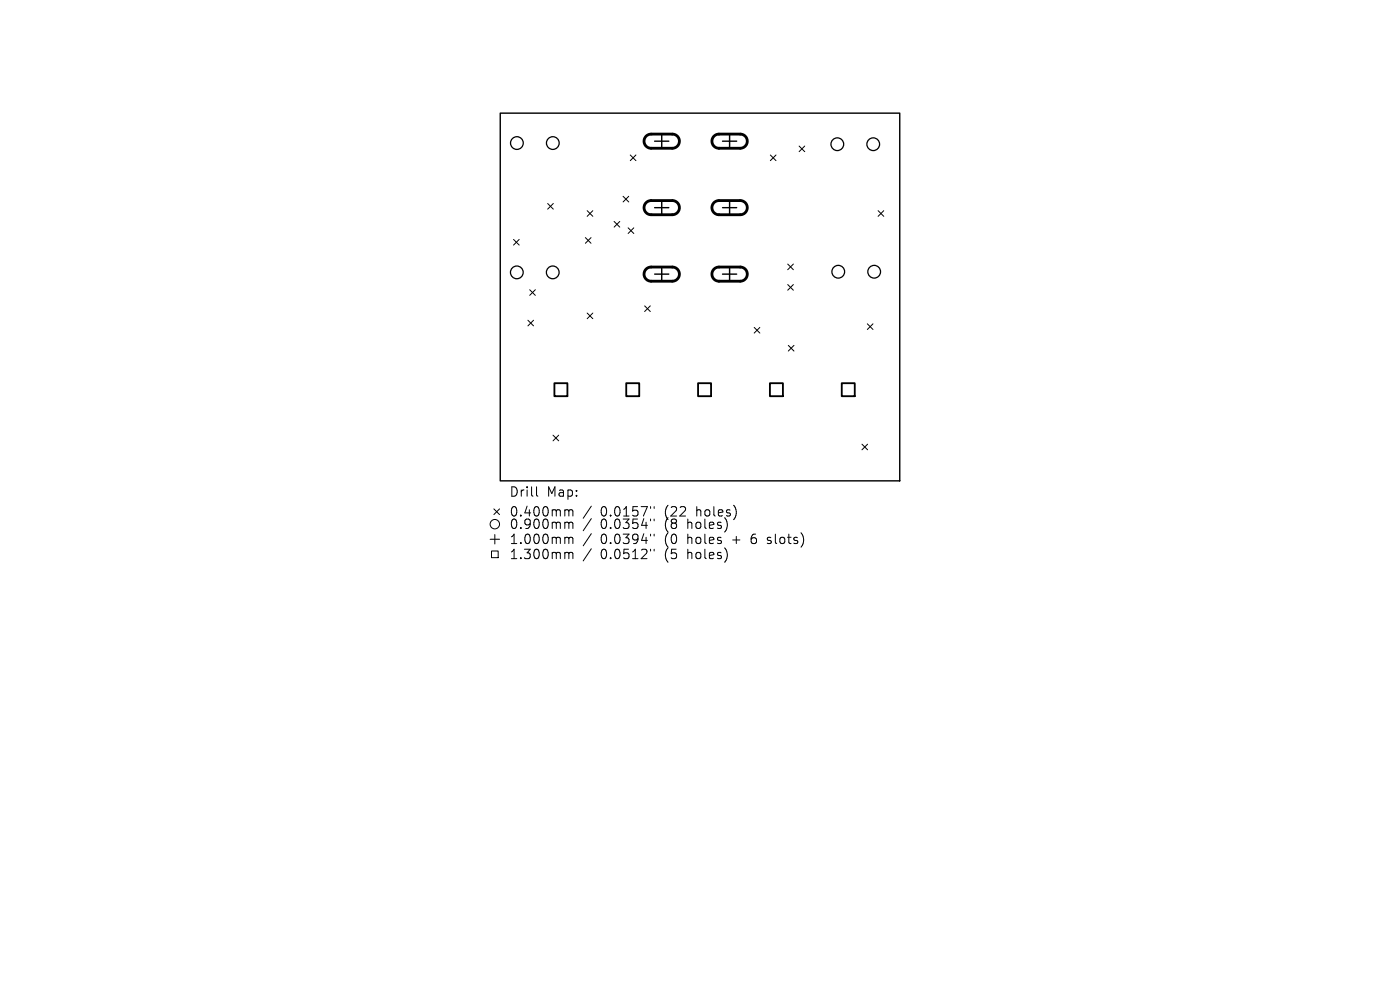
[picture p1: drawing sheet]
<svg xmlns="http://www.w3.org/2000/svg" width="297mm" height="210mm" viewBox="0 0 297 210" stroke-linecap="round" stroke-linejoin="round" font-family="sans-serif">
<defs><g id="words">
<g font-size="2.8">
<text x="108" y="105.6">Drill</text>
<text x="115.9" y="105.6">Map:</text>
<text x="108" y="109.8">0.400mm</text>
<text x="108" y="112.4">0.900mm</text>
<text x="127.2" y="109.8">0.0157&quot;</text>
<text x="127.2" y="112.4">0.0354&quot;</text>
<text x="140.8" y="109.8">(22</text>
<text x="140.8" y="112.4">(8</text>
<text x="145.7" y="112.4">holes)</text>
<text x="147.6" y="109.8">holes)</text>
<text x="108" y="115.6">1.000mm</text>
<text x="108" y="118.8">1.300mm</text>
<text x="127.2" y="115.6">0.0394&quot;</text>
<text x="127.2" y="118.8">0.0512&quot;</text>
<text x="140.8" y="115.6">(0</text>
<text x="140.8" y="118.8">(5</text>
<text x="145.7" y="115.6">holes</text>
<text x="145.7" y="118.8">holes)</text>
<text x="155.3" y="115.6">+</text>
<text x="159.4" y="115.6">6</text>
<text x="163" y="115.6">slots)</text>
</g>
</g></defs>
<g fill="none" stroke="#000" stroke-width=".3">
<path d="M106.1 24h84.8v78h-84.8zM138.9 29.9h3M140.4 28.5v3M153.3 29.9h3M154.8 28.5v3M138.9 44h3M138.9 58.2h3M140.4 42.6v3M140.4 56.6v3.1M153.3 44h3M153.3 58.2h3M154.8 42.6v3"/>
<path d="M154.8 56.6v3.1"/>
</g>
<g fill="none" stroke="#000" stroke-width=".21">
<path d="M133.7 32.9l1.2 1.2M134.9 32.9l-1.2 1.2M163.4 32.9l1.2 1.2M164.6 32.9l-1.2 1.2M169.5 31l1.2 1.2M170.7 31l-1.2 1.2M108.9 50.8l1.2 1.2M110.1 50.8l-1.2 1.2M116.2 43.2l1.2 1.2M117.4 43.2l-1.2 1.2M124.2 50.4l1.2 1.2M124.6 44.7l1.2 1.2"/>
<path d="M125.4 50.4l-1.2 1.2M125.8 44.7l-1.2 1.2M130.3 47l1.2 1.2M131.5 47l-1.2 1.2M132.2 41.6l1.2 1.2M133.3 48.3l1.2 1.2M133.4 41.6l-1.2 1.2M134.5 48.3l-1.2 1.2M167.1 56l1.2 1.2M168.3 56l-1.2 1.2M186.3 44.7l1.2 1.2M187.5 44.7l-1.2 1.2"/>
<path d="M112 67.9l1.2 1.2M112.4 61.5l1.2 1.2M113.2 67.9l-1.2 1.2M113.6 61.5l-1.2 1.2M124.6 66.4l1.2 1.2M125.8 66.4l-1.2 1.2M136.8 64.9l1.2 1.2M138 64.9l-1.2 1.2M160 69.5l1.2 1.2M161.2 69.5l-1.2 1.2M167.1 60.4l1.2 1.2M167.2 73.3l1.2 1.2"/>
<path d="M168.3 60.4l-1.2 1.2M168.4 73.3l-1.2 1.2M184 68.7l1.2 1.2M185.2 68.7l-1.2 1.2M117.3 92.3l1.2 1.2M118.5 92.3l-1.2 1.2M182.9 94.2l1.2 1.2M184.1 94.2l-1.2 1.2M104 114.4h2M104.3 116.9h1.4v1.4h-1.4zM104.8 108l1.2 1.2M105 113.4v2"/>
<path d="M106 108l-1.2 1.2M113.8 103.3v1.7l.3 .3M120.1 108.1l.5 .1 .1 .2M120.1 110.8l.5 .1 .1 .2M120.1 114l.5 .1 .1 .2M120.1 117.2l.5 .1 .1 .2M120.7 108.4l.3-.3 .4 .1 .1 1.3M120.7 108.4v1.1M120.7 111.1v1M120.7 114.3v1M120.7 117.5v1M120.7 111.1l.3-.3 .4 .1 .1 1.2"/>
<path d="M120.7 114.3l.3-.3 .4 .1 .1 1.2M120.7 117.5l.3-.3 .4 .1 .1 1.2M125.4 107.4l-1.7 2.5M125.4 110l-1.7 2.6M125.4 113.2l-1.7 2.6M125.4 116.4l-1.7 2.6M138 107.5v.3M138 110.1v.4M138 113.3v.4M138 116.5v.4M138.8 107.5v.3M138.8 110.1v.4"/>
<path d="M138.8 113.3v.4M138.8 116.5v.4M154 116.6l.3 1-.3 1.3M154.3 111.2l-.3 1.3M155.9 107.6l.3 .9-.3 1.3M170.4 113.9v1.3"/>
<circle cx="105" cy="111.2" r="1"/>
</g>
<g fill="none" stroke="#000" stroke-width=".27">
<circle cx="109.7" cy="30.3" r="1.35"/>
<circle cx="117.3" cy="30.3" r="1.35"/>
<circle cx="177.6" cy="30.6" r="1.35"/>
<circle cx="185.3" cy="30.6" r="1.35"/>
<circle cx="109.6" cy="57.8" r="1.35"/>
<circle cx="117.3" cy="57.8" r="1.35"/>
<circle cx="177.8" cy="57.6" r="1.35"/>
<circle cx="185.5" cy="57.6" r="1.35"/>
</g>
<path d="M137.1 28.9l.9-.4h4.6a1.5 1.5 0 0 1 1.5 1.5 1.5 1.5 0 0 1-1.5 1.5h-4.5a1.5 1.5 0 0 1-1.4-1 1.5 1.5 0 0 1 .4-1.6zM151.5 28.9l.9-.4h4.6a1.5 1.5 0 0 1 1.5 1.5 1.5 1.5 0 0 1-1.5 1.5h-4.5a1.5 1.5 0 0 1-1.4-1 1.5 1.5 0 0 1 .4-1.6zM137.1 43l.9-.4h4.6a1.5 1.5 0 0 1 1.5 1.5 1.5 1.5 0 0 1-1.5 1.5h-4.5a1.5 1.5 0 0 1-1.4-1 1.5 1.5 0 0 1 .4-1.6zM137.1 57.1l.9-.4 4.6-.1a1.5 1.5 0 0 1 1.5 1.6 1.5 1.5 0 0 1-1.5 1.5h-4.5a1.5 1.5 0 0 1-1.4-1 1.5 1.5 0 0 1 .4-1.6zM151.5 43l.9-.4h4.6a1.5 1.5 0 0 1 1.5 1.5 1.5 1.5 0 0 1-1.5 1.5h-4.5a1.5 1.5 0 0 1-1.4-1 1.5 1.5 0 0 1 .4-1.6zM151.5 57.1l.9-.4 4.6-.1a1.5 1.5 0 0 1 1.5 1.6 1.5 1.5 0 0 1-1.5 1.5h-4.5a1.5 1.5 0 0 1-1.4-1 1.5 1.5 0 0 1 .4-1.6z" fill="none" stroke="#000" stroke-width=".6"/>
<path d="M117.6 81.3h2.8v2.7h-2.8zM132.9 81.3h2.7v2.7h-2.7zM148.1 81.3h2.7v2.7h-2.7zM163.3 81.3h2.8v2.7h-2.8zM178.6 81.3h2.7v2.7h-2.7z" fill="none" stroke="#000" stroke-width=".39"/>
<use href="#words"/>
</svg>
